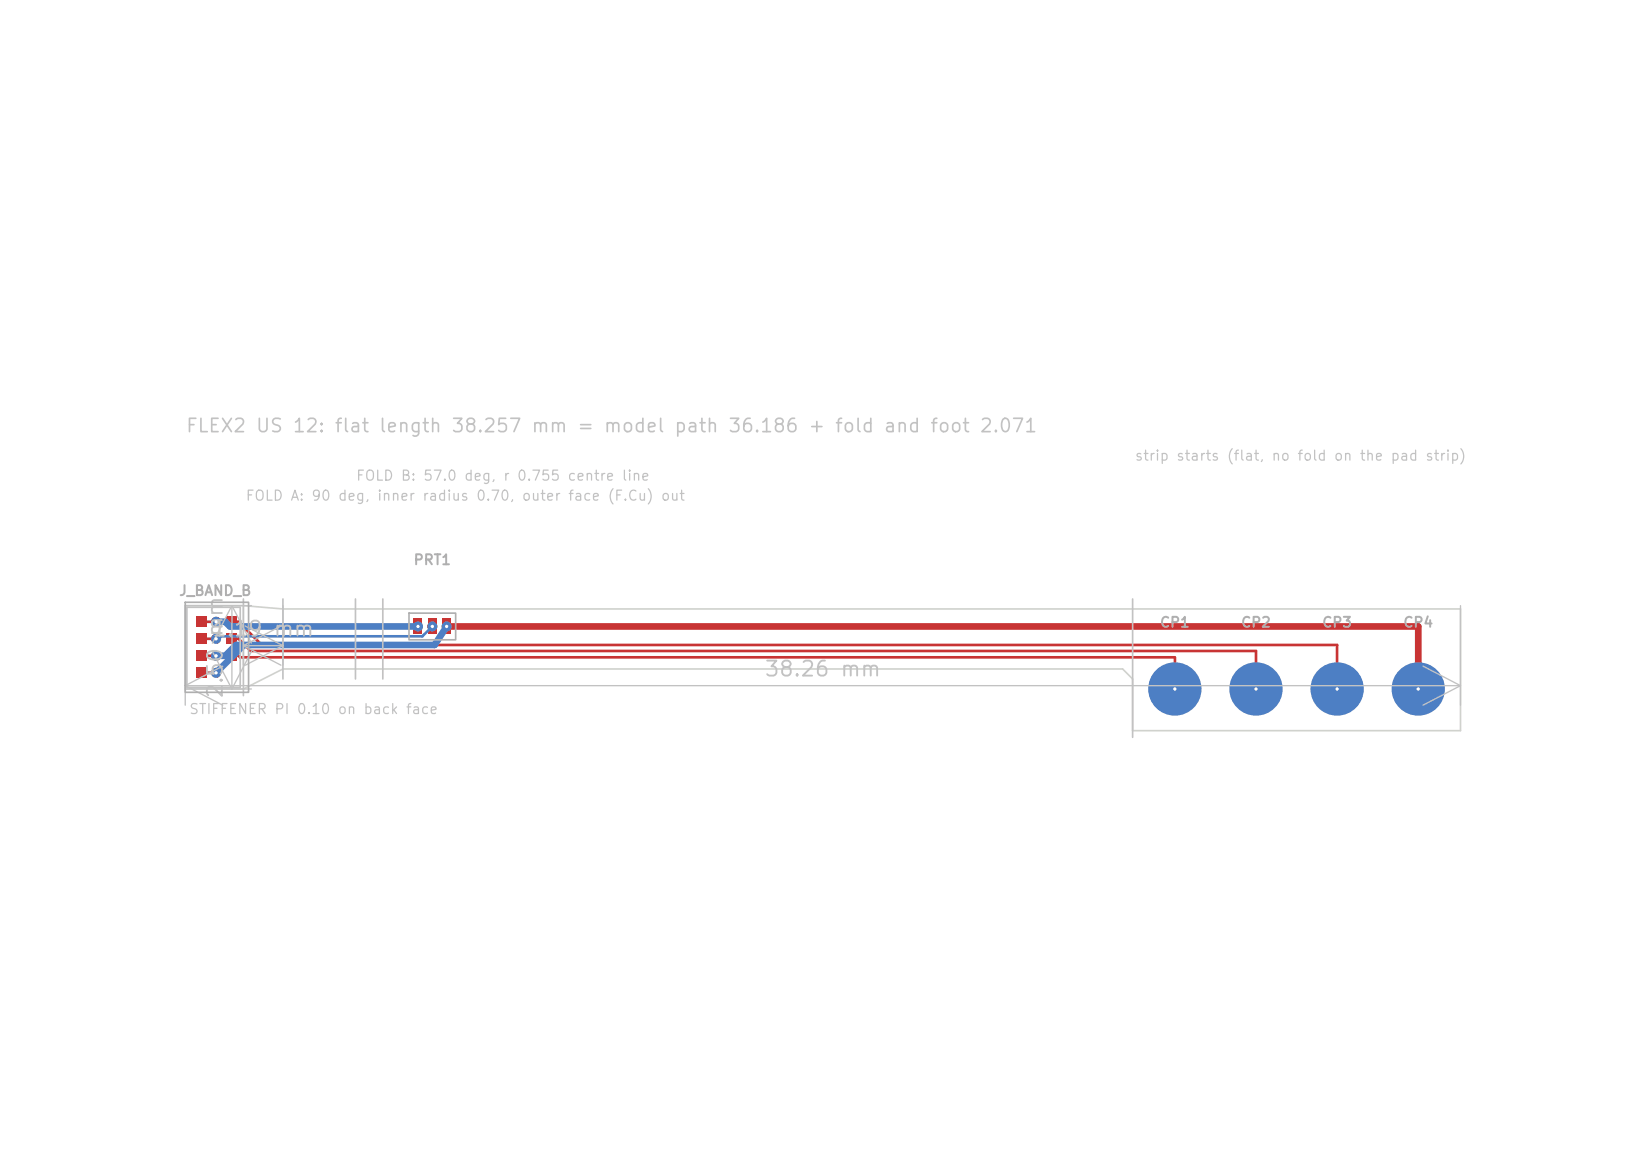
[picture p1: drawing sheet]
<svg xmlns="http://www.w3.org/2000/svg" width="297mm" height="210mm" viewBox="0 0 297 210" stroke-linecap="round" stroke-linejoin="round" font-family="sans-serif">
<defs><g id="words">
<g font-size="2.7" fill="#c2c2c2">
<text x="38.4" y="116.6">1.19 mm</text>
<text x="139.1" y="123.9">38.26 mm</text>
<text x="41.3" y="127.4" transform="rotate(-90 41.3 127.4)">2.50 mm</text>
</g>
<text font-size="2.4" fill="#c2c2c2" x="33.7" y="79.4">FLEX2 US 12: flat length 38.257 mm = model path 36.186 + fold and foot 2.071</text>
<g font-size="1.8" fill="#c2c2c2">
<text x="64.7" y="88">FOLD B: 57.0 deg, r 0.755 centre line</text>
<text x="206.6" y="84.4">strip starts (flat, no fold on the pad strip)</text>
<text x="44.6" y="91.6">FOLD A: 90 deg, inner radius 0.70, outer face (F.Cu) out</text>
<text x="34.3" y="130.5">STIFFENER PI 0.10 on back face</text>
</g>
<g font-size="1.8" fill="#afafaf">
<text x="75.2" y="103.3">PRT1</text>
<text x="32.5" y="109">J_BAND_B</text>
<text x="211.2" y="114.7">CP1</text>
<text x="226" y="114.7">CP2</text>
<text x="240.8" y="114.7">CP3</text>
<text x="255.5" y="114.7">CP4</text>
</g>
</g></defs>
<g fill="#c83434">
<path d="M35.7 112.3h1.8v1.9h-1.8z"/>
<path d="M35.7 118.5h1.8v1.9h-1.8z"/>
<path d="M35.7 115.4h1.8v1.9h-1.8z"/>
<path d="M41.2 118.5h1.8v1.9h-1.8z"/>
<path d="M41.2 115.4h1.8v1.9h-1.8z"/>
<path d="M41.2 112.3h1.8v1.9h-1.8z"/>
<path d="M35.7 121.6h1.8v1.9h-1.8z"/>
<path d="M75.4 112.7h1.6v2.8h-1.6z"/>
<path d="M80.6 112.7h1.6v2.8h-1.6z"/>
<path d="M78 112.7h1.6v2.8h-1.6z"/>
<circle cx="39.4" cy="113.3" r=".91"/>
<circle cx="76.2" cy="114.1" r=".91"/>
<circle cx="258.4" cy="125.5" r=".91"/>
<circle cx="81.4" cy="114.1" r=".91"/>
<circle cx="39.4" cy="122.5" r=".91"/>
<circle cx="39.4" cy="119.4" r=".91"/>
<circle cx="39.4" cy="116.4" r=".91"/>
<circle cx="78.8" cy="114.1" r=".91"/>
<circle cx="214.1" cy="125.5" r=".91"/>
<circle cx="228.9" cy="125.5" r=".91"/>
<circle cx="243.6" cy="125.5" r=".91"/>
</g>
<path d="M36.6 113.3h2.8M36.6 119.4h2.8M36.6 116.4h2.8M42.1 113.3h1.4l4.2 4.2h195.9v8M42.1 119.4h1.4l.2 .3h170.4v5.8M42.1 116.4h1.4l2.2 2.2h183.2v6.9M36.6 122.5h2.8" fill="none" stroke="#c83434" stroke-width=".49"/>
<path d="M82 114.1h176.4v11.4" fill="none" stroke="#c83434" stroke-width="1.2"/>
<g fill="#4d7fc4">
<circle cx="258.4" cy="125.5" r="4.9"/>
<circle cx="243.6" cy="125.5" r="4.9"/>
<circle cx="228.9" cy="125.5" r="4.9"/>
<circle cx="214.1" cy="125.5" r="4.9"/>
<circle cx="39.4" cy="113.3" r=".91"/>
<circle cx="76.2" cy="114.1" r=".91"/>
<circle cx="258.4" cy="125.5" r=".91"/>
<circle cx="81.4" cy="114.1" r=".91"/>
<circle cx="39.4" cy="122.5" r=".91"/>
<circle cx="39.4" cy="119.4" r=".91"/>
<circle cx="39.4" cy="116.4" r=".91"/>
<circle cx="78.8" cy="114.1" r=".91"/>
<circle cx="214.1" cy="125.5" r=".91"/>
<circle cx="228.9" cy="125.5" r=".91"/>
<circle cx="243.6" cy="125.5" r=".91"/>
</g>
<path d="M39.4 113.3h1.6l.9 .8h34.3M44.4 117.5l-5 5M81.4 114.1l-2.2 3.4h-36.2l-2 1.9h-1.6" fill="none" stroke="#4d7fc4" stroke-width="1.2"/>
<path d="M78.8 114.1l-1.8 1.8h-36.7l-.5 .5h-.4" fill="none" stroke="#4d7fc4" stroke-width=".49"/>
<path d="M33.8 110.3h10.6l7.2 .6h214.5v22.2h-59.7v-9.4l-1.8-1.9h-153l-7.2 3.7h-10.6z" fill="none" stroke="#d0d2cd" stroke-width=".3"/>
<path d="M34.1 110.6h9.7v14.6h-9.7zM44.4 109.1v17.6M51.6 109.1v14.6M64.8 109.1v14.6M69.8 109.1v14.6M206.4 109.1v25.2" fill="none" stroke="#c2c2c2" stroke-width=".3"/>
<g fill="none" stroke="#c2c2c2" stroke-width=".24">
<path d="M38.7 118.7l3.6 6.8M42.3 110.3v15.2M42.3 110.3l3.5 6.9M42.3 110.3l-3.6 6.9M44.4 110.3v10.9M44.4 117.6h7.2M44.4 117.6l6.8 3.6M44.7 114l6.9 3.6M45.8 110.3h-12v18.1M45.8 118.7l-3.5 6.8M51.2 114l-6.8 3.6M51.6 110.3v10.9"/>
<path d="M51.6 117.6l-6.9 3.6M266.1 110.3v18.1M33.8 124.9h232.3M33.8 124.9l6.8 3.5M33.8 125.5h12M40.6 121.3l-6.8 3.6M259.3 121.3l6.8 3.6M266.1 124.9l-6.8 3.5"/>
</g>
<path d="M33.8 109.7h11.5v16.4h-11.5zM74.5 111.7h8.5v4.8h-8.5z" fill="none" stroke="#afafaf" stroke-width=".3"/>
<g fill="#fff">
<circle cx="39.4" cy="113.3" r=".3"/>
<circle cx="76.2" cy="114.1" r=".3"/>
<circle cx="258.4" cy="125.5" r=".3"/>
<circle cx="81.4" cy="114.1" r=".3"/>
<circle cx="39.4" cy="122.5" r=".3"/>
<circle cx="39.4" cy="119.4" r=".3"/>
<circle cx="39.4" cy="116.4" r=".3"/>
<circle cx="78.8" cy="114.1" r=".3"/>
<circle cx="214.1" cy="125.5" r=".3"/>
<circle cx="228.9" cy="125.5" r=".3"/>
<circle cx="243.6" cy="125.5" r=".3"/>
</g>
<use href="#words"/>
</svg>
